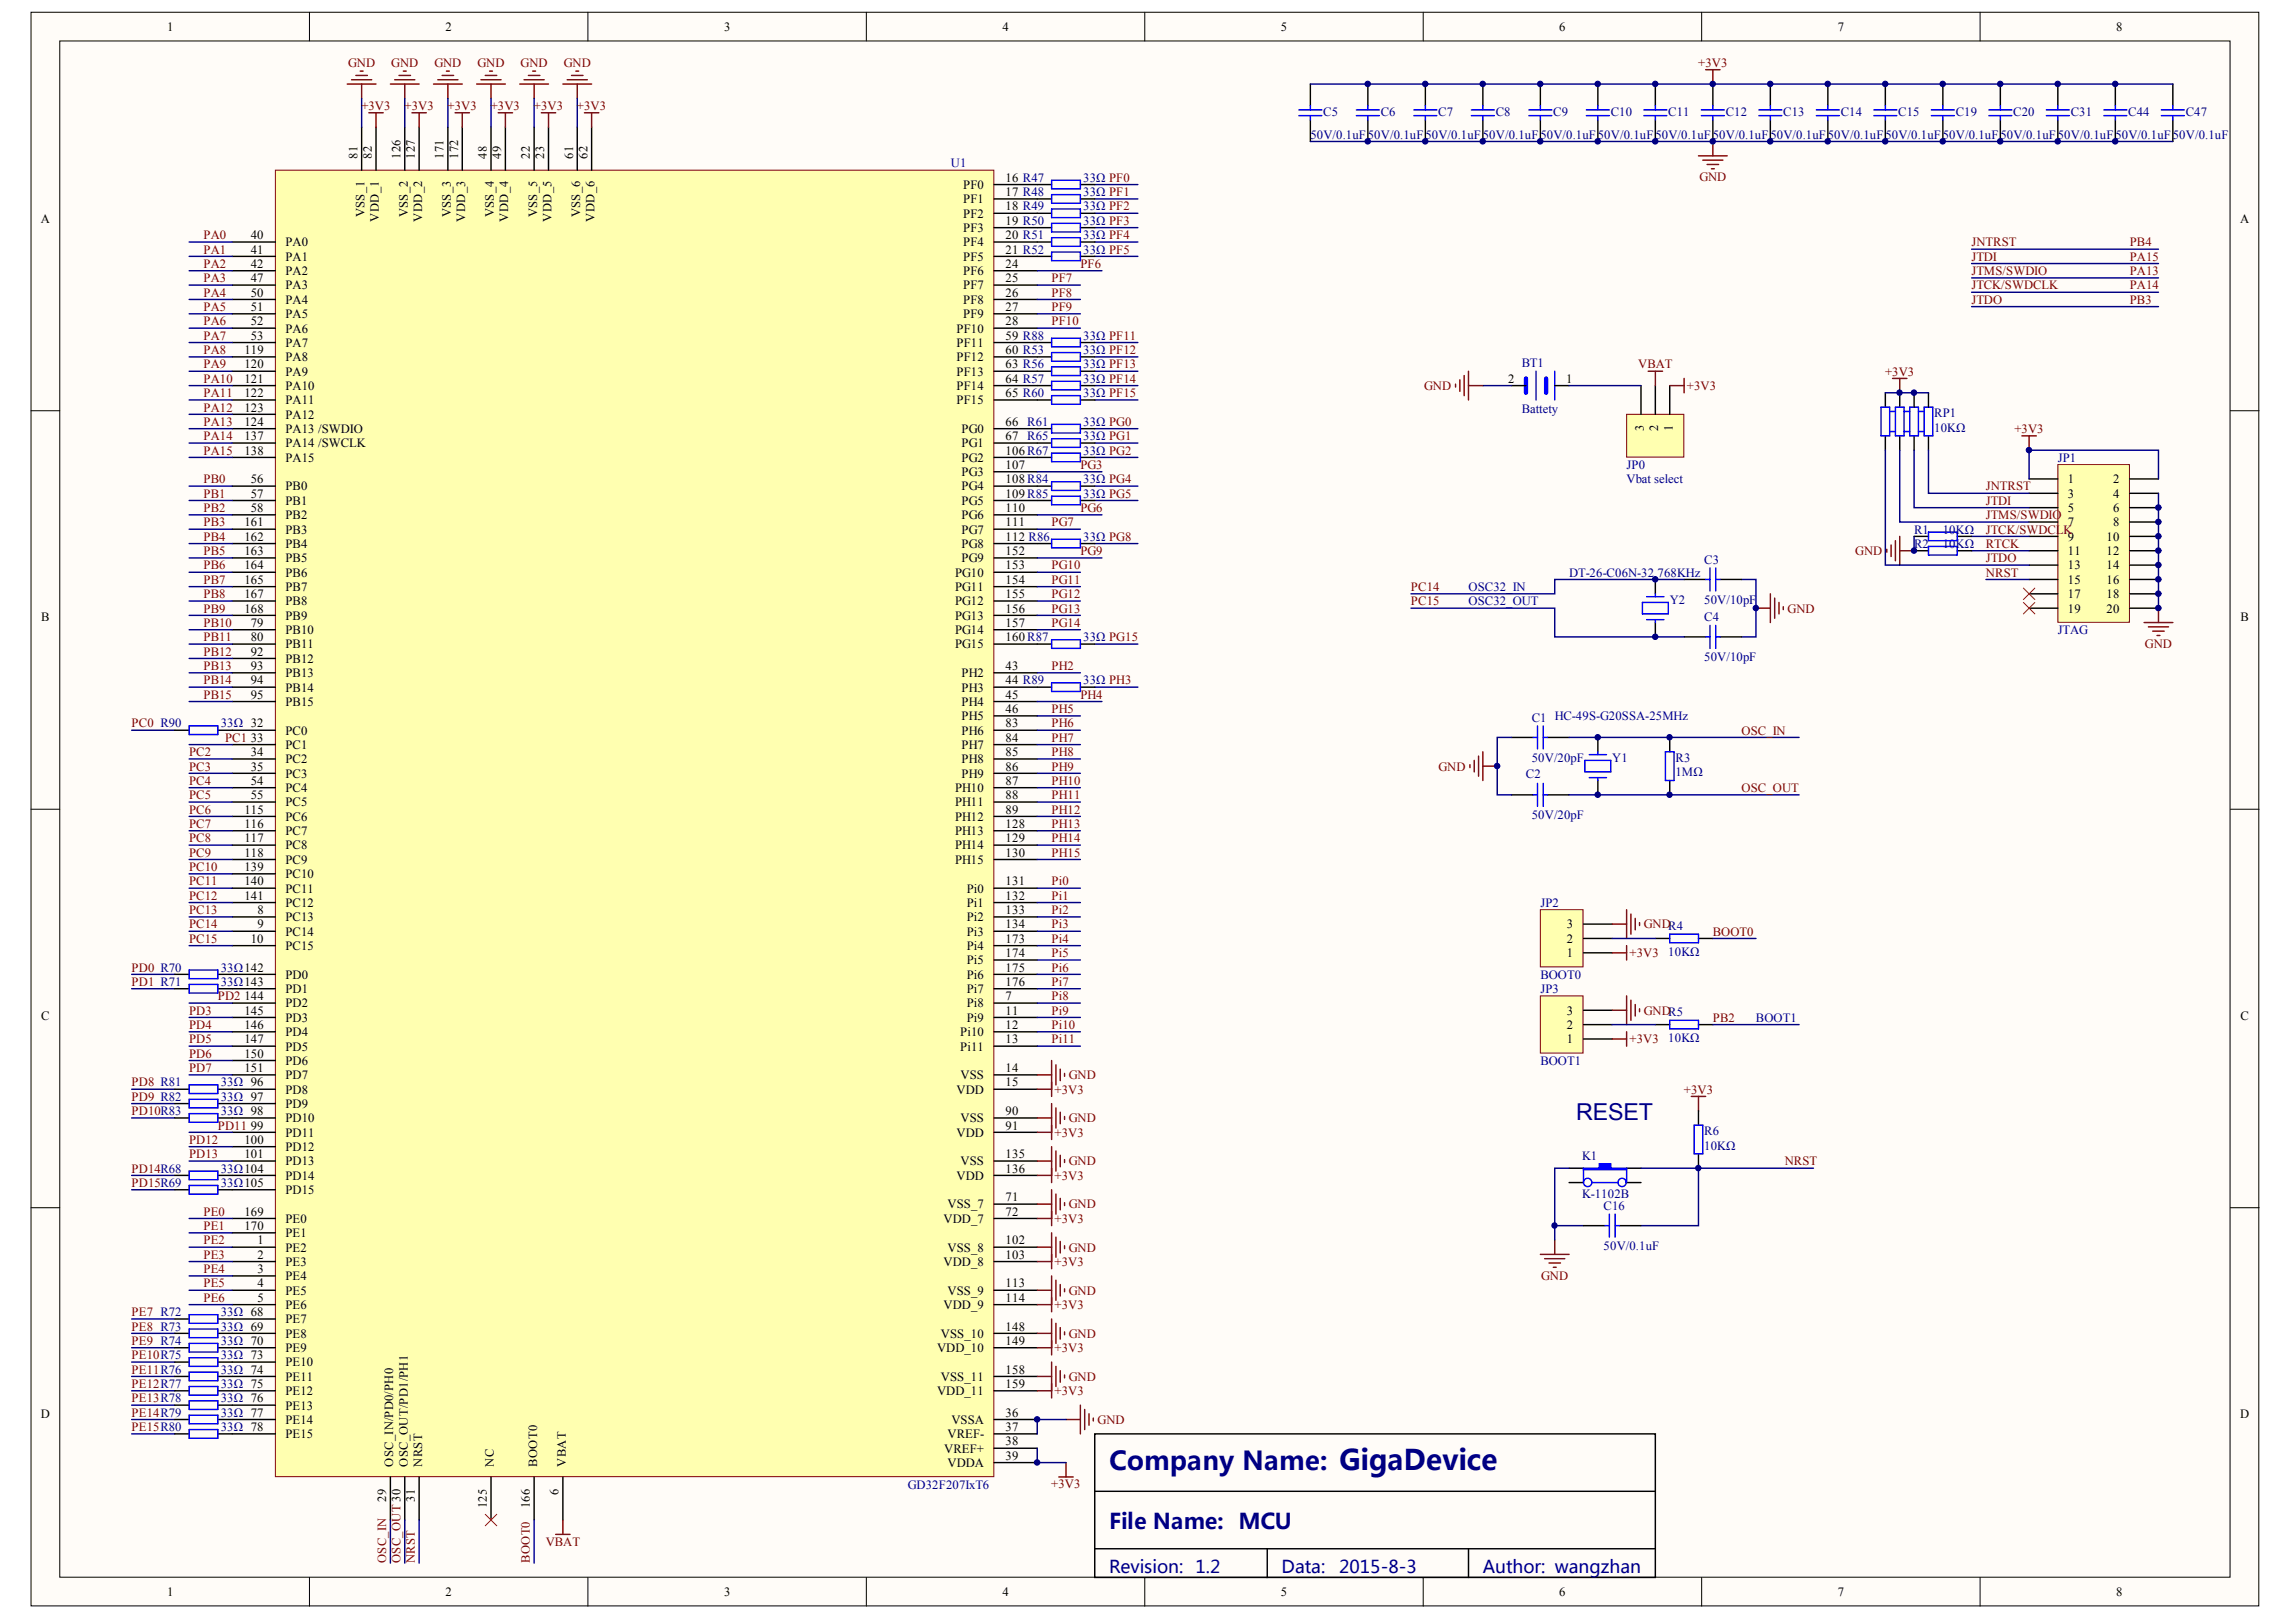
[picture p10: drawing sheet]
<svg xmlns="http://www.w3.org/2000/svg" width="297mm" height="210mm" viewBox="0 0 297 210" stroke-linecap="round" stroke-linejoin="round" font-family="sans-serif">
<defs><g id="words">
<text font-size="3.4" fill="#000080" x="143.5" y="190.2">Company Name: GigaDevice</text>
<text font-size="3" fill="#000080" x="203.9" y="145">RESET</text>
<text font-size="2.8" fill="#000080" x="143.5" y="197.8">File Name: MCU</text>
<g font-size="2.3" fill="#000080">
<text x="143.5" y="203.6">Revision: 1.2</text>
<text x="165.8" y="203.6">Data:</text>
<text x="173.2" y="203.6">2015-8-3</text>
<text x="191.8" y="203.6">Author: wangzhan</text>
</g>
<g font-size="1.6">
<text x="21.6" y="4">1</text>
<text x="57.6" y="4">2</text>
<text x="93.7" y="4">3</text>
<text x="129.7" y="4">4</text>
<text x="165.7" y="4">5</text>
<text x="201.7" y="4">6</text>
<text x="237.8" y="4">7</text>
<text x="273.8" y="4">8</text>
<text x="46.2" y="20.5" transform="rotate(-90 46.2 20.5)">81</text>
<text x="48.1" y="20.5" transform="rotate(-90 48.1 20.5)">82</text>
<text x="51.8" y="20.5" transform="rotate(-90 51.8 20.5)">126</text>
<text x="53.7" y="20.5" transform="rotate(-90 53.7 20.5)">127</text>
<text x="57.4" y="20.5" transform="rotate(-90 57.4 20.5)">171</text>
<text x="59.3" y="20.5" transform="rotate(-90 59.3 20.5)">172</text>
<text x="63" y="20.5" transform="rotate(-90 63 20.5)">48</text>
<text x="64.8" y="20.5" transform="rotate(-90 64.8 20.5)">49</text>
<text x="68.6" y="20.5" transform="rotate(-90 68.6 20.5)">22</text>
<text x="70.4" y="20.5" transform="rotate(-90 70.4 20.5)">23</text>
<text x="74.1" y="20.5" transform="rotate(-90 74.1 20.5)">61</text>
<text x="76" y="20.5" transform="rotate(-90 76 20.5)">62</text>
<text x="130.1" y="23.5">16 R47</text>
<text x="5.3" y="28.8">A</text>
<text x="47.2" y="28.1" transform="rotate(-90 47.2 28.1)">VSS_1</text>
<text x="49" y="28.7" transform="rotate(-90 49 28.7)">VDD_1</text>
<text x="52.7" y="28.1" transform="rotate(-90 52.7 28.1)">VSS_2</text>
<text x="54.6" y="28.7" transform="rotate(-90 54.6 28.7)">VDD_2</text>
<text x="58.3" y="28.1" transform="rotate(-90 58.3 28.1)">VSS_3</text>
<text x="60.2" y="28.7" transform="rotate(-90 60.2 28.7)">VDD_3</text>
<text x="63.9" y="28.1" transform="rotate(-90 63.9 28.1)">VSS_4</text>
<text x="65.8" y="28.7" transform="rotate(-90 65.8 28.7)">VDD_4</text>
<text x="69.5" y="28.1" transform="rotate(-90 69.5 28.1)">VSS_5</text>
<text x="71.3" y="28.7" transform="rotate(-90 71.3 28.7)">VDD_5</text>
<text x="75.1" y="28.1" transform="rotate(-90 75.1 28.1)">VSS_6</text>
<text x="76.9" y="28.7" transform="rotate(-90 76.9 28.7)">VDD_6</text>
<text x="124.6" y="24.5">PF0</text>
<text x="124.6" y="26.3">PF1</text>
<text x="124.6" y="28.2">PF2</text>
<text x="130.1" y="25.4">17 R48</text>
<text x="130.1" y="27.2">18 R49</text>
<text x="130.1" y="29.1">19 R50</text>
<text x="289.8" y="28.8">A</text>
<text x="32.4" y="31">40</text>
<text x="32.4" y="32.8">41</text>
<text x="32.4" y="34.7">42</text>
<text x="36.9" y="31.9">PA0</text>
<text x="36.9" y="33.7">PA1</text>
<text x="36.9" y="35.6">PA2</text>
<text x="124.6" y="30">PF3</text>
<text x="124.6" y="31.9">PF4</text>
<text x="124.6" y="33.7">PF5</text>
<text x="124.6" y="35.6">PF6</text>
<text x="130.1" y="31">20 R51</text>
<text x="130.1" y="32.8">21 R52</text>
<text x="130.1" y="34.7">24</text>
<text x="32.4" y="36.5">47</text>
<text x="32.4" y="38.4">50</text>
<text x="32.4" y="40.2">51</text>
<text x="36.9" y="37.5">PA3</text>
<text x="36.9" y="39.3">PA4</text>
<text x="36.9" y="41.2">PA5</text>
<text x="124.6" y="37.5">PF7</text>
<text x="124.6" y="39.3">PF8</text>
<text x="124.6" y="41.2">PF9</text>
<text x="130.1" y="36.5">25</text>
<text x="130.1" y="38.4">26</text>
<text x="130.1" y="40.2">27</text>
<text x="31.6" y="45.8">119</text>
<text x="31.6" y="47.7">120</text>
<text x="32.4" y="42.1">52</text>
<text x="32.4" y="44">53</text>
<text x="36.9" y="43">PA6</text>
<text x="36.9" y="44.9">PA7</text>
<text x="36.9" y="46.7">PA8</text>
<text x="123.8" y="43">PF10</text>
<text x="123.8" y="44.9">PF11</text>
<text x="123.8" y="46.7">PF12</text>
<text x="130.1" y="42.1">28</text>
<text x="130.1" y="44">59 R88</text>
<text x="130.1" y="45.8">60 R53</text>
<text x="130.1" y="47.7">63 R56</text>
<text x="31.6" y="49.5">121</text>
<text x="31.6" y="51.4">122</text>
<text x="31.6" y="53.3">123</text>
<text x="36.9" y="48.6">PA9</text>
<text x="36.9" y="50.5">PA10</text>
<text x="36.9" y="52.3">PA11</text>
<text x="123.8" y="48.6">PF13</text>
<text x="123.8" y="50.5">PF14</text>
<text x="123.8" y="52.3">PF15</text>
<text x="130.1" y="49.5">64 R57</text>
<text x="130.1" y="51.4">65 R60</text>
<text x="195.1" y="49.5">2</text>
<text x="202.6" y="49.5">1</text>
<text x="31.6" y="55.1">124</text>
<text x="31.6" y="57">137</text>
<text x="31.6" y="58.8">138</text>
<text x="36.9" y="54.2">PA12</text>
<text x="36.9" y="56">PA13 /SWDIO</text>
<text x="36.9" y="57.9">PA14 /SWCLK</text>
<text x="36.9" y="59.8">PA15</text>
<text x="124.4" y="56">PG0</text>
<text x="124.4" y="57.9">PG1</text>
<text x="124.4" y="59.8">PG2</text>
<text x="130.1" y="55.1">66 R61</text>
<text x="130.1" y="57">67 R65</text>
<text x="130.1" y="58.8">106 R67</text>
<text x="212.7" y="55.8" transform="rotate(-90 212.7 55.8)">3</text>
<text x="214.5" y="55.8" transform="rotate(-90 214.5 55.8)">2</text>
<text x="216.4" y="55.8" transform="rotate(-90 216.4 55.8)">1</text>
<text x="32.4" y="62.5">56</text>
<text x="32.4" y="64.4">57</text>
<text x="36.9" y="63.5">PB0</text>
<text x="36.9" y="65.3">PB1</text>
<text x="124.4" y="61.6">PG3</text>
<text x="124.4" y="63.5">PG4</text>
<text x="124.4" y="65.3">PG5</text>
<text x="130.1" y="60.7">107</text>
<text x="130.1" y="62.5">108 R84</text>
<text x="130.1" y="64.4">109 R85</text>
<text x="267.5" y="62.5">1</text>
<text x="267.5" y="64.4">3</text>
<text x="273.4" y="62.5">2</text>
<text x="273.4" y="64.4">4</text>
<text x="31.6" y="68.1">161</text>
<text x="31.6" y="70">162</text>
<text x="31.6" y="71.8">163</text>
<text x="32.4" y="66.3">58</text>
<text x="36.9" y="67.2">PB2</text>
<text x="36.9" y="69">PB3</text>
<text x="36.9" y="70.9">PB4</text>
<text x="124.4" y="67.2">PG6</text>
<text x="124.4" y="69">PG7</text>
<text x="124.4" y="70.9">PG8</text>
<text x="130.1" y="66.3">110</text>
<text x="130.1" y="68.1">111</text>
<text x="130.1" y="70">112 R86</text>
<text x="130.1" y="71.8">152</text>
<text x="267.5" y="66.3">5</text>
<text x="267.5" y="68.1">7</text>
<text x="267.5" y="70">9</text>
<text x="267.5" y="71.8">11</text>
<text x="272.5" y="70">10</text>
<text x="272.5" y="71.8">12</text>
<text x="273.4" y="66.3">6</text>
<text x="273.4" y="68.1">8</text>
<text x="31.6" y="73.7">164</text>
<text x="31.6" y="75.6">165</text>
<text x="31.6" y="77.4">167</text>
<text x="36.9" y="72.8">PB5</text>
<text x="36.9" y="74.6">PB6</text>
<text x="36.9" y="76.5">PB7</text>
<text x="123.6" y="74.6">PG10</text>
<text x="123.6" y="76.5">PG11</text>
<text x="124.4" y="72.8">PG9</text>
<text x="130.1" y="73.7">153</text>
<text x="130.1" y="75.6">154</text>
<text x="130.1" y="77.4">155</text>
<text x="267.5" y="73.7">13</text>
<text x="267.5" y="75.6">15</text>
<text x="267.5" y="77.4">17</text>
<text x="272.5" y="73.7">14</text>
<text x="272.5" y="75.6">16</text>
<text x="272.5" y="77.4">18</text>
<text x="5.3" y="80.4">B</text>
<text x="31.6" y="79.3">168</text>
<text x="32.4" y="81.1">79</text>
<text x="32.4" y="83">80</text>
<text x="36.9" y="82.1">PB10</text>
<text x="36.9" y="83.9">PB11</text>
<text x="36.9" y="78.3">PB8</text>
<text x="36.9" y="80.2">PB9</text>
<text x="123.6" y="78.3">PG12</text>
<text x="123.6" y="80.2">PG13</text>
<text x="123.6" y="82.1">PG14</text>
<text x="123.6" y="83.9">PG15</text>
<text x="130.1" y="79.3">156</text>
<text x="130.1" y="81.1">157</text>
<text x="130.1" y="83">160 R87</text>
<text x="267.5" y="79.3">19</text>
<text x="272.5" y="79.3">20</text>
<text x="289.9" y="80.4">B</text>
<text x="32.4" y="84.8">92</text>
<text x="32.4" y="86.7">93</text>
<text x="32.4" y="88.6">94</text>
<text x="36.9" y="85.8">PB12</text>
<text x="36.9" y="87.6">PB13</text>
<text x="36.9" y="89.5">PB14</text>
<text x="124.4" y="87.6">PH2</text>
<text x="124.4" y="89.5">PH3</text>
<text x="130.1" y="86.7">43</text>
<text x="130.1" y="88.6">44 R89</text>
<text x="32.4" y="96">33</text>
<text x="32.4" y="90.4">95</text>
<text x="36.9" y="95.1">PC0</text>
<text x="36.9" y="91.3">PB15</text>
<text x="124.4" y="91.3">PH4</text>
<text x="124.4" y="93.2">PH5</text>
<text x="124.4" y="95.1">PH6</text>
<text x="130.1" y="90.4">45</text>
<text x="130.1" y="92.3">46</text>
<text x="130.1" y="94.1">83</text>
<text x="130.1" y="96">84</text>
<text x="32.4" y="97.9">34</text>
<text x="32.4" y="99.7">35</text>
<text x="32.4" y="101.6">54</text>
<text x="36.9" y="96.9">PC1</text>
<text x="36.9" y="98.8">PC2</text>
<text x="36.9" y="100.6">PC3</text>
<text x="124.4" y="96.9">PH7</text>
<text x="124.4" y="98.8">PH8</text>
<text x="124.4" y="100.6">PH9</text>
<text x="130.1" y="97.9">85</text>
<text x="130.1" y="99.7">86</text>
<text x="130.1" y="101.6">87</text>
<text x="31.6" y="105.3">115</text>
<text x="31.6" y="107.1">116</text>
<text x="32.4" y="103.4">55</text>
<text x="36.9" y="102.5">PC4</text>
<text x="36.9" y="104.4">PC5</text>
<text x="36.9" y="106.2">PC6</text>
<text x="123.6" y="102.5">PH10</text>
<text x="123.6" y="104.4">PH11</text>
<text x="123.6" y="106.2">PH12</text>
<text x="130.1" y="103.4">88</text>
<text x="130.1" y="105.3">89</text>
<text x="130.1" y="107.1">128</text>
<text x="31.6" y="109">117</text>
<text x="31.6" y="110.9">118</text>
<text x="31.6" y="112.7">139</text>
<text x="36.9" y="108.1">PC7</text>
<text x="36.9" y="109.9">PC8</text>
<text x="36.9" y="111.8">PC9</text>
<text x="36.9" y="113.6">PC10</text>
<text x="123.6" y="108.1">PH13</text>
<text x="123.6" y="109.9">PH14</text>
<text x="123.6" y="111.8">PH15</text>
<text x="130.1" y="109">129</text>
<text x="130.1" y="110.9">130</text>
<text x="31.6" y="114.6">140</text>
<text x="31.6" y="116.4">141</text>
<text x="33.3" y="118.3">8</text>
<text x="36.9" y="119.2">PC13</text>
<text x="36.9" y="115.5">PC11</text>
<text x="36.9" y="117.4">PC12</text>
<text x="125.1" y="115.5">Pi0</text>
<text x="125.1" y="117.4">Pi1</text>
<text x="125.1" y="119.2">Pi2</text>
<text x="130.1" y="114.6">131</text>
<text x="130.1" y="116.4">132</text>
<text x="130.1" y="118.3">133</text>
<text x="32.4" y="122">10</text>
<text x="33.3" y="120.2">9</text>
<text x="36.9" y="121.1">PC14</text>
<text x="36.9" y="122.9">PC15</text>
<text x="125.1" y="121.1">Pi3</text>
<text x="125.1" y="122.9">Pi4</text>
<text x="125.1" y="124.8">Pi5</text>
<text x="130.1" y="120.2">134</text>
<text x="130.1" y="122">173</text>
<text x="130.1" y="123.9">174</text>
<text x="130.1" y="125.7">175</text>
<text x="202.7" y="123.9">1</text>
<text x="202.7" y="122">2</text>
<text x="202.7" y="120.2">3</text>
<text x="5.3" y="132">C</text>
<text x="31.6" y="129.4">144</text>
<text x="31.6" y="131.3">145</text>
<text x="36.9" y="126.7">PD0</text>
<text x="36.9" y="128.5">PD1</text>
<text x="36.9" y="130.4">PD2</text>
<text x="125.1" y="126.7">Pi6</text>
<text x="125.1" y="128.5">Pi7</text>
<text x="125.1" y="130.4">Pi8</text>
<text x="130.1" y="127.6">176</text>
<text x="130.1" y="129.4">7</text>
<text x="130.1" y="131.3">11</text>
<text x="202.7" y="131.3">3</text>
<text x="289.9" y="132">C</text>
<text x="31.6" y="133.2">146</text>
<text x="31.6" y="135">147</text>
<text x="31.6" y="136.9">150</text>
<text x="36.9" y="132.2">PD3</text>
<text x="36.9" y="134.1">PD4</text>
<text x="36.9" y="135.9">PD5</text>
<text x="36.9" y="137.8">PD6</text>
<text x="124.2" y="134.1">Pi10</text>
<text x="124.2" y="135.9">Pi11</text>
<text x="125.1" y="132.2">Pi9</text>
<text x="130.1" y="133.2">12</text>
<text x="130.1" y="135">13</text>
<text x="202.7" y="135">1</text>
<text x="202.7" y="133.2">2</text>
<text x="31.6" y="138.7">151</text>
<text x="36.9" y="141.5">PD8</text>
<text x="36.9" y="143.4">PD9</text>
<text x="36.9" y="139.7">PD7</text>
<text x="123.8" y="141.5">VDD</text>
<text x="124.3" y="139.7">VSS</text>
<text x="130.1" y="138.7">14</text>
<text x="130.1" y="140.6">15</text>
<text x="31.6" y="148">100</text>
<text x="31.6" y="149.9">101</text>
<text x="32.4" y="146.2">99</text>
<text x="36.9" y="145.2">PD10</text>
<text x="36.9" y="147.1">PD11</text>
<text x="36.9" y="149">PD12</text>
<text x="123.8" y="147.1">VDD</text>
<text x="124.3" y="145.2">VSS</text>
<text x="130.1" y="144.3">90</text>
<text x="130.1" y="146.2">91</text>
<text x="130.1" y="149.9">135</text>
<text x="36.9" y="150.8">PD13</text>
<text x="36.9" y="152.7">PD14</text>
<text x="36.9" y="154.5">PD15</text>
<text x="123.8" y="152.7">VDD</text>
<text x="124.3" y="150.8">VSS</text>
<text x="130.1" y="155.5">71</text>
<text x="130.1" y="151.7">136</text>
<text x="31.6" y="157.3">169</text>
<text x="31.6" y="159.2">170</text>
<text x="33.3" y="161">1</text>
<text x="36.9" y="162">PE2</text>
<text x="36.9" y="158.2">PE0</text>
<text x="36.9" y="160.1">PE1</text>
<text x="122.1" y="158.2">VDD_7</text>
<text x="122.6" y="156.4">VSS_7</text>
<text x="122.6" y="162">VSS_8</text>
<text x="130.1" y="157.3">72</text>
<text x="130.1" y="161">102</text>
<text x="33.3" y="162.9">2</text>
<text x="33.3" y="164.8">3</text>
<text x="33.3" y="166.6">4</text>
<text x="36.9" y="163.8">PE3</text>
<text x="36.9" y="165.7">PE4</text>
<text x="36.9" y="167.5">PE5</text>
<text x="122.1" y="163.8">VDD_8</text>
<text x="122.6" y="167.5">VSS_9</text>
<text x="130.1" y="162.9">103</text>
<text x="130.1" y="166.6">113</text>
<text x="33.3" y="168.5">5</text>
<text x="36.9" y="169.4">PE6</text>
<text x="36.9" y="171.3">PE7</text>
<text x="36.9" y="173.1">PE8</text>
<text x="121.7" y="173.1">VSS_10</text>
<text x="122.1" y="169.4">VDD_9</text>
<text x="130.1" y="168.5">114</text>
<text x="130.1" y="172.2">148</text>
<text x="36.9" y="175">PE9</text>
<text x="36.9" y="176.8">PE10</text>
<text x="36.9" y="178.7">PE11</text>
<text x="121.2" y="175">VDD_10</text>
<text x="121.7" y="178.7">VSS_11</text>
<text x="130.1" y="174">149</text>
<text x="130.1" y="177.8">158</text>
<text x="130.1" y="179.6">159</text>
<text x="5.3" y="183.5">D</text>
<text x="36.9" y="180.5">PE12</text>
<text x="36.9" y="182.4">PE13</text>
<text x="36.9" y="184.3">PE14</text>
<text x="121.2" y="180.5">VDD_11</text>
<text x="123.1" y="184.3">VSSA</text>
<text x="130.1" y="183.3">36</text>
<text x="130.1" y="185.2">37</text>
<text x="289.8" y="183.5">D</text>
<text x="36.9" y="186.1">PE15</text>
<text x="50.9" y="189.8" transform="rotate(-90 50.9 189.8)">OSC_IN/PD0/PH0</text>
<text x="52.7" y="189.8" transform="rotate(-90 52.7 189.8)">OSC_OUT/PD1/PH1</text>
<text x="54.6" y="189.8" transform="rotate(-90 54.6 189.8)">NRST</text>
<text x="63.9" y="189.8" transform="rotate(-90 63.9 189.8)">NC</text>
<text x="69.5" y="189.8" transform="rotate(-90 69.5 189.8)">BOOT0</text>
<text x="73.2" y="189.8" transform="rotate(-90 73.2 189.8)">VBAT</text>
<text x="122.2" y="188">VREF+</text>
<text x="122.6" y="186.1">VREF-</text>
<text x="122.6" y="189.8">VDDA</text>
<text x="130.1" y="188.9">39</text>
<text x="130.1" y="187.1">38</text>
<text x="50" y="194.3" transform="rotate(-90 50 194.3)">29</text>
<text x="53.7" y="194.3" transform="rotate(-90 53.7 194.3)">31</text>
<text x="63" y="195.1" transform="rotate(-90 63 195.1)">125</text>
<text x="68.6" y="195.1" transform="rotate(-90 68.6 195.1)">166</text>
<text x="72.3" y="193.5" transform="rotate(-90 72.3 193.5)">6</text>
<text x="21.6" y="206.5">1</text>
<text x="57.6" y="206.5">2</text>
<text x="93.7" y="206.5">3</text>
<text x="129.7" y="206.5">4</text>
<text x="165.7" y="206.5">5</text>
<text x="201.7" y="206.5">6</text>
<text x="237.8" y="206.5">7</text>
<text x="273.8" y="206.5">8</text>
</g>
<g font-size="1.6" fill="#800000">
<text x="45" y="8.7">GND</text>
<text x="50.6" y="8.7">GND</text>
<text x="56.2" y="8.7">GND</text>
<text x="61.8" y="8.7">GND</text>
<text x="67.4" y="8.7">GND</text>
<text x="72.9" y="8.7">GND</text>
<text x="219.7" y="8.7">+3V3</text>
<text x="46.7" y="14.2">+3V3</text>
<text x="52.3" y="14.2">+3V3</text>
<text x="57.9" y="14.2">+3V3</text>
<text x="63.5" y="14.2">+3V3</text>
<text x="69.1" y="14.2">+3V3</text>
<text x="74.6" y="14.2">+3V3</text>
<text x="219.8" y="23.5">GND</text>
<text x="26.3" y="31">PA0</text>
<text x="26.3" y="32.8">PA1</text>
<text x="26.3" y="34.7">PA2</text>
<text x="139.8" y="34.7">PF6</text>
<text x="255.1" y="31.9">JNTRST</text>
<text x="255.1" y="33.7">JTDI</text>
<text x="255.1" y="35.6">JTMS/SWDIO</text>
<text x="275.5" y="31.9">PB4</text>
<text x="275.5" y="33.7">PA15</text>
<text x="275.5" y="35.6">PA13</text>
<text x="26.3" y="38.4">PA4</text>
<text x="26.3" y="40.2">PA5</text>
<text x="26.3" y="36.5">PA3</text>
<text x="136.1" y="36.5">PF7</text>
<text x="136.1" y="40.2">PF9</text>
<text x="136.1" y="38.4">PF8</text>
<text x="255.1" y="37.5">JTCK/SWDCLK</text>
<text x="255.1" y="39.3">JTDO</text>
<text x="275.5" y="37.5">PA14</text>
<text x="275.5" y="39.3">PB3</text>
<text x="26.3" y="42.1">PA6</text>
<text x="26.3" y="44">PA7</text>
<text x="26.3" y="47.7">PA9</text>
<text x="26.3" y="45.8">PA8</text>
<text x="136.1" y="42.1">PF10</text>
<text x="211.9" y="47.7">VBAT</text>
<text x="26.3" y="51.4">PA11</text>
<text x="26.3" y="53.3">PA12</text>
<text x="26.3" y="49.5">PA10</text>
<text x="184.2" y="50.5">GND</text>
<text x="218.2" y="50.5">+3V3</text>
<text x="243.9" y="48.6">+3V3</text>
<text x="26.3" y="58.8">PA15</text>
<text x="26.3" y="55.1">PA13</text>
<text x="26.3" y="57">PA14</text>
<text x="260.6" y="56">+3V3</text>
<text x="26.3" y="64.4">PB1</text>
<text x="26.3" y="62.5">PB0</text>
<text x="139.8" y="60.7">PG3</text>
<text x="256.9" y="63.5">JNTRST</text>
<text x="256.9" y="65.3">JTDI</text>
<text x="26.3" y="71.8">PB5</text>
<text x="26.3" y="66.3">PB2</text>
<text x="26.3" y="68.1">PB3</text>
<text x="26.3" y="70">PB4</text>
<text x="136.1" y="68.1">PG7</text>
<text x="139.8" y="66.3">PG6</text>
<text x="139.8" y="71.8">PG9</text>
<text x="240" y="71.8">GND</text>
<text x="256.9" y="67.2">JTMS/SWDIO</text>
<text x="256.9" y="69">JTCK/SWDCLK</text>
<text x="256.9" y="70.9">RTCK</text>
<text x="26.3" y="73.7">PB6</text>
<text x="26.3" y="75.6">PB7</text>
<text x="26.3" y="77.4">PB8</text>
<text x="136.1" y="75.6">PG11</text>
<text x="136.1" y="73.7">PG10</text>
<text x="136.1" y="77.4">PG12</text>
<text x="182.5" y="76.5">PC14</text>
<text x="256.9" y="74.6">NRST</text>
<text x="256.9" y="72.8">JTDO</text>
<text x="26.3" y="81.1">PB10</text>
<text x="26.3" y="83">PB11</text>
<text x="26.3" y="79.3">PB9</text>
<text x="136.1" y="81.1">PG14</text>
<text x="136.1" y="79.3">PG13</text>
<text x="182.5" y="78.3">PC15</text>
<text x="231.3" y="79.3">GND</text>
<text x="277.5" y="83.9">GND</text>
<text x="26.3" y="84.8">PB12</text>
<text x="26.3" y="86.7">PB13</text>
<text x="26.3" y="88.6">PB14</text>
<text x="136.1" y="86.7">PH2</text>
<text x="17" y="94.1">PC0 R90</text>
<text x="26.3" y="90.4">PB15</text>
<text x="29.1" y="96">PC1</text>
<text x="136.1" y="92.3">PH5</text>
<text x="136.1" y="94.1">PH6</text>
<text x="136.1" y="96">PH7</text>
<text x="139.8" y="90.4">PH4</text>
<text x="225.3" y="95.1">OSC_IN</text>
<text x="24.5" y="101.6">PC4</text>
<text x="24.5" y="99.7">PC3</text>
<text x="24.5" y="97.9">PC2</text>
<text x="136.1" y="97.9">PH8</text>
<text x="136.1" y="99.7">PH9</text>
<text x="136.1" y="101.6">PH10</text>
<text x="186.1" y="99.7">GND</text>
<text x="24.5" y="103.4">PC5</text>
<text x="24.5" y="105.3">PC6</text>
<text x="24.5" y="107.1">PC7</text>
<text x="136.1" y="103.4">PH11</text>
<text x="136.1" y="105.3">PH12</text>
<text x="136.1" y="107.1">PH13</text>
<text x="225.3" y="102.5">OSC_OUT</text>
<text x="24.5" y="109">PC8</text>
<text x="24.5" y="110.9">PC9</text>
<text x="24.5" y="112.7">PC10</text>
<text x="136.1" y="109">PH14</text>
<text x="136.1" y="110.9">PH15</text>
<text x="24.5" y="116.4">PC12</text>
<text x="24.5" y="118.3">PC13</text>
<text x="24.5" y="114.6">PC11</text>
<text x="136.1" y="114.6">Pi0</text>
<text x="136.1" y="116.4">Pi1</text>
<text x="136.1" y="118.3">Pi2</text>
<text x="17" y="125.7">PD0 R70</text>
<text x="24.5" y="120.2">PC14</text>
<text x="24.5" y="122">PC15</text>
<text x="136.1" y="120.2">Pi3</text>
<text x="136.1" y="122">Pi4</text>
<text x="136.1" y="123.9">Pi5</text>
<text x="136.1" y="125.7">Pi6</text>
<text x="210.8" y="123.9">+3V3</text>
<text x="212.7" y="120.2">GNDR4</text>
<text x="221.6" y="121.1">BOOT0</text>
<text x="17" y="127.6">PD1 R71</text>
<text x="24.5" y="131.3">PD3</text>
<text x="28.2" y="129.4">PD2</text>
<text x="136.1" y="127.6">Pi7</text>
<text x="136.1" y="129.4">Pi8</text>
<text x="136.1" y="131.3">Pi9</text>
<text x="212.7" y="131.3">GNDR5</text>
<text x="24.5" y="133.2">PD4</text>
<text x="24.5" y="135">PD5</text>
<text x="24.5" y="136.9">PD6</text>
<text x="136.1" y="133.2">Pi10</text>
<text x="136.1" y="135">Pi11</text>
<text x="210.8" y="135">+3V3</text>
<text x="221.6" y="132.2">PB2</text>
<text x="17" y="140.6">PD8 R81</text>
<text x="17" y="142.5">PD9 R82</text>
<text x="24.5" y="138.7">PD7</text>
<text x="136.4" y="141.5">+3V3</text>
<text x="138.3" y="139.7">GND</text>
<text x="217.8" y="141.5">+3V3</text>
<text x="17" y="144.3">PD10R83</text>
<text x="24.5" y="148">PD12</text>
<text x="24.5" y="149.9">PD13</text>
<text x="28.2" y="146.2">PD11</text>
<text x="136.4" y="147.1">+3V3</text>
<text x="138.3" y="145.2">GND</text>
<text x="17" y="151.7">PD14R68</text>
<text x="17" y="153.6">PD15R69</text>
<text x="136.4" y="152.7">+3V3</text>
<text x="138.3" y="150.8">GND</text>
<text x="230.9" y="150.8">NRST</text>
<text x="26.3" y="157.3">PE0</text>
<text x="26.3" y="159.2">PE1</text>
<text x="26.3" y="161">PE2</text>
<text x="136.4" y="158.2">+3V3</text>
<text x="138.3" y="156.4">GND</text>
<text x="138.3" y="162">GND</text>
<text x="26.3" y="162.9">PE3</text>
<text x="26.3" y="164.8">PE4</text>
<text x="26.3" y="166.6">PE5</text>
<text x="136.4" y="163.8">+3V3</text>
<text x="138.3" y="167.5">GND</text>
<text x="199.4" y="165.6">GND</text>
<text x="17" y="170.3">PE7 R72</text>
<text x="17" y="172.2">PE8 R73</text>
<text x="26.3" y="168.5">PE6</text>
<text x="136.4" y="169.4">+3V3</text>
<text x="138.3" y="173.1">GND</text>
<text x="17" y="174">PE9 R74</text>
<text x="17" y="177.8">PE11R76</text>
<text x="17" y="175.9">PE10R75</text>
<text x="17" y="179.6">PE12R77</text>
<text x="136.4" y="175">+3V3</text>
<text x="138.3" y="178.7">GND</text>
<text x="17" y="183.3">PE14R79</text>
<text x="17" y="185.2">PE15R80</text>
<text x="17" y="181.5">PE13R78</text>
<text x="136.4" y="180.5">+3V3</text>
<text x="142" y="184.3">GND</text>
<text x="136" y="192.6">+3V3</text>
<text x="50" y="202.3" transform="rotate(-90 50 202.3)">OSC_IN</text>
<text x="51.8" y="202.3" transform="rotate(-90 51.8 202.3)">OSC_OUT 30</text>
<text x="53.7" y="202.3" transform="rotate(-90 53.7 202.3)">NRST</text>
<text x="68.6" y="202.3" transform="rotate(-90 68.6 202.3)">BOOT0</text>
<text x="70.6" y="200">VBAT</text>
</g>
<g font-size="1.6" fill="#000080">
<text x="169.5" y="17.9">50V/0.1uF</text>
<text x="171.2" y="15">C5</text>
<text x="177" y="17.9">50V/0.1uF50V/0.1uF50V/0.1uF50V/0.1uF50V/0.1uF</text>
<text x="178.6" y="15">C6</text>
<text x="186.1" y="15">C7</text>
<text x="193.5" y="15">C8</text>
<text x="201" y="15">C9</text>
<text x="208.4" y="15">C10</text>
<text x="214.2" y="17.9">50V/0.1uF50V/0.1uF</text>
<text x="215.8" y="15">C11</text>
<text x="223.3" y="15">C12</text>
<text x="229" y="17.9">50V/0.1uF</text>
<text x="230.7" y="15">C13</text>
<text x="236.5" y="17.9">50V/0.1uF</text>
<text x="238.1" y="15">C14</text>
<text x="243.9" y="17.9">50V/0.1uF</text>
<text x="245.6" y="15">C15</text>
<text x="251.4" y="17.9">50V/0.1uF</text>
<text x="253" y="15">C19</text>
<text x="258.8" y="17.9">50V/0.1uF</text>
<text x="260.5" y="15">C20</text>
<text x="266.2" y="17.9">50V/0.1uF</text>
<text x="267.9" y="15">C31</text>
<text x="273.7" y="17.9">50V/0.1uF</text>
<text x="275.3" y="15">C44</text>
<text x="281.1" y="17.9">50V/0.1uF</text>
<text x="282.8" y="15">C47</text>
<text x="123" y="21.7">U1</text>
<text x="140.1" y="23.5">33Ω PF0</text>
<text x="140.1" y="25.4">33Ω PF1</text>
<text x="140.1" y="29.1">33Ω PF3</text>
<text x="140.1" y="27.2">33Ω PF2</text>
<text x="140.1" y="32.8">33Ω PF5</text>
<text x="140.1" y="31">33Ω PF4</text>
<text x="140.1" y="45.8">33Ω PF12</text>
<text x="140.1" y="47.7">33Ω PF13</text>
<text x="140.1" y="44">33Ω PF11</text>
<text x="196.9" y="47.5">BT1</text>
<text x="140.1" y="51.4">33Ω PF15</text>
<text x="140.1" y="49.5">33Ω PF14</text>
<text x="196.9" y="53.4">Battety</text>
<text x="250.2" y="54">RP1</text>
<text x="140.1" y="58.8">33Ω PG2</text>
<text x="140.1" y="57">33Ω PG1</text>
<text x="140.1" y="55.1">33Ω PG0</text>
<text x="250.2" y="55.9">10KΩ</text>
<text x="266.2" y="59.8">JP1</text>
<text x="140.1" y="62.5">33Ω PG4</text>
<text x="140.1" y="64.4">33Ω PG5</text>
<text x="210.4" y="60.7">JP0</text>
<text x="210.4" y="62.5">Vbat select</text>
<text x="140.1" y="70">33Ω PG8</text>
<text x="247.6" y="70.9">R2</text>
<text x="247.6" y="69">R1</text>
<text x="251.4" y="70.9">10KΩ</text>
<text x="251.4" y="69">10KΩ</text>
<text x="190" y="76.5">OSC32_IN</text>
<text x="203" y="74.6">DT-26-C06N-32.768KHz</text>
<text x="220.5" y="73">C3</text>
<text x="140.1" y="83">33Ω PG15</text>
<text x="190" y="78.3">OSC32_OUT</text>
<text x="216" y="78.2">Y2</text>
<text x="220.5" y="78.2">50V/10pF</text>
<text x="220.5" y="80.4">C4</text>
<text x="266.2" y="82.1">JTAG</text>
<text x="140.1" y="88.6">33Ω PH3</text>
<text x="220.5" y="85.6">50V/10pF</text>
<text x="28.6" y="94.1">33Ω 32</text>
<text x="198.2" y="93.4">C1 HC-49S-G20SSA-25MHz</text>
<text x="197.4" y="100.6">C2</text>
<text x="198.2" y="98.6">50V/20pF</text>
<text x="208.6" y="98.6">Y1</text>
<text x="216.8" y="98.6">R3</text>
<text x="216.8" y="100.5">1MΩ</text>
<text x="198.2" y="106">50V/20pF</text>
<text x="199.3" y="117.4">JP2</text>
<text x="28.6" y="125.7">33Ω142</text>
<text x="215.8" y="123.7">10KΩ</text>
<text x="28.6" y="127.6">33Ω143</text>
<text x="199.3" y="126.7">BOOT0</text>
<text x="199.3" y="128.5">JP3</text>
<text x="199.3" y="137.8">BOOT1</text>
<text x="215.8" y="134.8">10KΩ</text>
<text x="227.2" y="132.2">BOOT1</text>
<text x="28.6" y="140.6">33Ω 96</text>
<text x="28.6" y="142.5">33Ω 97</text>
<text x="28.6" y="144.3">33Ω 98</text>
<text x="220.5" y="146.9">R6</text>
<text x="220.5" y="148.8">10KΩ</text>
<text x="28.6" y="153.6">33Ω105</text>
<text x="28.6" y="151.7">33Ω104</text>
<text x="204.7" y="150.1">K1</text>
<text x="204.7" y="155.1">K-1102B</text>
<text x="207.5" y="156.6">C16</text>
<text x="207.5" y="161.8">50V/0.1uF</text>
<text x="28.6" y="172.2">33Ω 69</text>
<text x="28.6" y="170.3">33Ω 68</text>
<text x="28.6" y="179.6">33Ω 75</text>
<text x="28.6" y="177.8">33Ω 74</text>
<text x="28.6" y="175.9">33Ω 73</text>
<text x="28.6" y="174">33Ω 70</text>
<text x="28.6" y="185.2">33Ω 78</text>
<text x="28.6" y="183.3">33Ω 77</text>
<text x="28.6" y="181.5">33Ω 76</text>
<text x="117.5" y="192.6">GD32F207IxT6</text>
</g>
</g></defs>
<g fill="#fffcf8" stroke="#000" stroke-width=".13">
<path d="M4 1.6h288.2v206.2h-288.2z"/>
<path d="M7.7 5.3h280.8v198.8h-280.8z"/>
</g>
<g fill="none" stroke="#000" stroke-width=".13">
<path d="M40 1.6v3.7M76.1 1.6v3.7M112.1 1.6v3.7M148.1 1.6v3.7M184.1 1.6v3.7M220.1 1.6v3.7M256.2 1.6v3.7M4 53.2h3.7M288.5 53.2h3.8M4 104.7h3.7M288.5 104.7h3.8M4 156.3h3.7"/>
<path d="M288.5 156.3h3.8M40 204.1v3.8M76.1 204.1v3.8M112.1 204.1v3.8M148.1 204.1v3.8M184.1 204.1v3.8M220.1 204.1v3.8M256.2 204.1v3.8"/>
</g>
<g fill="none" stroke="#000" stroke-width=".19">
<path d="M195.6 95.4h2.7M200.2 95.4h2.8M206.7 95.4v1.9M195.6 102.9h2.7M200.2 102.9h2.8M206.7 101v1.9M214.2 121.4h1.8M219.7 121.4h1.9M203 151.2h1.9M203 153h1.9M204.9 158.6h2.7M209.5 158.6h2.8"/>
<path d="M210.4 151.2h1.9M210.4 153h1.9M219.7 143.7v1.9M219.7 149.3v1.9M141.6 185.6h72.6v18.5h-72.6zM141.6 193h72.6M141.6 200.4h72.6M163.9 200.4v3.7M190 200.4v3.7"/>
</g>
<g fill="none" stroke="#00f" stroke-width=".19">
<path d="M198.3 95.4h.6M198.9 93.9v3M199.7 95.4h.5M199.7 93.9v3M205 98.4h3.4v1.5h-3.4zM205.6 97.7h2.2M206.7 97.3v.4M198.3 102.9h.6M198.9 101.4v2.9M199.7 101.4v2.9M199.7 102.9h.5M205.6 100.6h2.2"/>
<path d="M206.7 100.6v.4M216 120.9h3.7v1.1h-3.7zM204.9 151.2v1.8M206 153h3.3M207.6 158.6h.6M208.2 157.1v3M209 158.6h.5M209 157.1v3M210.4 151.2v1.8M219.2 145.6h1.1v3.7h-1.1z"/>
<circle cx="205.4" cy="153" r=".54"/>
<circle cx="209.8" cy="153" r=".53"/>
</g>
<path d="M195.6 95.4h-1.9v7.5h1.9M201.1 158.6h3.8M203 151.2h-1.9v9.3M219.7 151.2v7.4h-7.4" fill="none" stroke="#000080" stroke-width=".19"/>
<path d="M190.2 99v.3M190.7 98.4v1.5M191.3 97.8v2.6M191.8 97.3v3.7M191.8 99.1h1.9M218.8 141.9h1.9M219.7 141.9v1.8M199.3 162.3h3.7M199.8 162.9h2.6M200.4 163.4h1.5M201 164h.3M201.1 160.5v1.8" fill="none" stroke="#800000" stroke-width=".19"/>
<path d="M204.9 151.2h2v-.6h1.5v.6h2v.2h-5.5z" fill-rule="evenodd" fill="#00f" stroke="#00f" stroke-width=".19"/>
<path d="M199.3 117.7h5.5v7.4h-5.5z" fill="#ffffb0" stroke="#800000" stroke-width=".13"/>
<path d="M204.9 119.6h3.7M204.9 123.3h3.7M204.9 121.4h3.7M214.2 132.6h1.8M219.7 132.6h1.9" fill="none" stroke="#000" stroke-width=".19"/>
<path d="M208.6 119.6h1.8M210.4 117.7v3.7M211 118.3v2.6M211.6 118.8v1.5M212.1 119.4v.4" fill="none" stroke="#800000" stroke-width=".19"/>
<path d="M208.6 121.4h5.6M221.6 121.4h5.6" fill="none" stroke="#000080" stroke-width=".19"/>
<path d="M216 132h3.7v1.2h-3.7z" fill="none" stroke="#00f" stroke-width=".19"/>
<path d="M199.3 128.9h5.5v7.4h-5.5z" fill="#ffffb0" stroke="#800000" stroke-width=".13"/>
<path d="M214.2 75v1.8M217.9 75h2.8M222.5 75h2.8M214.2 80.6v1.8M217.9 82.4h2.8M222.5 82.4h2.8M204.9 134.5h3.7M204.9 132.6h3.7M204.9 130.7h3.7" fill="none" stroke="#000" stroke-width=".19"/>
<path d="M227.2 78.7h1.8M229 76.8v3.8M229.6 77.4v2.6M230.2 78v1.4M230.7 78.5v.4M208.6 130.7h1.8M210.4 128.9v3.7M211 129.4v2.6M211.6 130v1.5M212.1 130.6v.3" fill="none" stroke="#800000" stroke-width=".19"/>
<path d="M225.3 75h1.9v7.4h-1.9M208.6 132.6h5.6" fill="none" stroke="#000080" stroke-width=".19"/>
<g fill="none" stroke="#00f" stroke-width=".19">
<path d="M212.5 78h3.3v1.4h-3.3zM213 77.2h2.3M214.2 76.8v.4M220.7 75h.5M221.2 73.5v3M222 75h.5M222 73.5v3M213 80.2h2.3M214.2 80.2v.4M220.7 82.4h.5M221.2 80.9v3M222 80.9v3"/>
<path d="M222 82.4h.5"/>
</g>
<path d="M266.2 60.1h9.3v20.4h-9.3z" fill="#ffffb0" stroke="#800000" stroke-width=".13"/>
<g fill="none" stroke="#000" stroke-width=".19">
<path d="M243.9 50.8v1.9M243.9 56.4v1.9M245.8 50.8v1.9M245.8 56.4v1.9M247.6 50.8v1.9M247.6 56.4v1.9M249.5 50.8v1.9M249.5 56.4v1.9M247.6 69.4h1.9M247.6 71.3h1.9M253.2 69.4h1.9M253.2 71.3h1.9"/>
<path d="M262.5 62h3.7M262.5 63.8h3.7M262.5 65.7h3.7M262.5 67.6h3.7M262.5 69.4h3.7M262.5 71.3h3.7M262.5 73.1h3.7M262.5 75h3.7M262.5 76.8h3.7M262.5 78.7h3.7M275.5 62h3.7M275.5 63.8h3.7"/>
<path d="M275.5 65.7h3.7M275.5 67.6h3.7M275.5 69.4h3.7M275.5 71.3h3.7M275.5 73.1h3.7M275.5 75h3.7M275.5 76.8h3.7M275.5 78.7h3.7M216 95.4v1.9M216 101v1.9"/>
</g>
<g fill="none" stroke="#800000" stroke-width=".19">
<path d="M244.8 49h1.9M245.8 49v1.8M261.6 56.4h1.8M262.5 56.4v1.9M244.1 71.1v.4M244.7 70.5v1.5M245.2 70v2.6M245.8 69.4v3.7M245.8 71.3h1.8M279.2 78.7v1.9M277.4 80.6h3.7M277.9 81.1h2.6"/>
<path d="M278.5 81.7h1.5M279.1 82.2h.3M208.6 134.5h1.8M208.6 123.3h1.8M210.4 122.4v1.8M210.4 133.5v1.9"/>
</g>
<g fill="none" stroke="#000080" stroke-width=".19">
<path d="M255.1 32.2h24.1M255.1 34.1h24.1M255.1 36h24.1M255.1 37.8h24.1M255.1 39.7h24.1M243.9 58.3v14.8h18.6M243.9 50.8h5.6M245.8 58.3v9.3h16.7M247.6 58.3v7.4h14.9M249.5 58.3v5.5h13M247.6 69.4v1.9M255.1 69.4h7.4"/>
<path d="M255.1 71.3h7.4M256.9 75h5.6M262.5 62v-3.7h16.7v3.7M279.2 63.8v14.9M203 95.4h29.8M203 102.9h29.8M212.3 151.2h22.3"/>
</g>
<g fill="none" stroke="#00f" stroke-width=".19">
<path d="M243.4 52.7h1.1v3.7h-1.1zM244.5 55.8h.7M244.5 53.2h.7M245.2 52.7h1.1v3.7h-1.1zM246.3 55.8h.8M246.3 53.2h.8M247.1 52.7h1.1v3.7h-1.1zM248.2 55.8h.7M248.2 53.2h.7M248.9 52.7h1.1v3.7h-1.1zM249.5 68.9h3.7v1.1h-3.7zM249.5 70.7h3.7v1.1h-3.7z"/>
<path d="M215.5 97.3h1.1v3.7h-1.1z"/>
</g>
<path d="M261.8 76.1l1.5 1.5M261.8 78l1.5 1.4M263.3 76.1l-1.5 1.5M263.3 78l-1.5 1.4" fill="none" stroke="#f00" stroke-width=".13"/>
<path d="M210.4 53.6h7.4v5.6h-7.4z" fill="#ffffb0" stroke="#800000" stroke-width=".13"/>
<path d="M195.6 49.9h1.8M201.1 49.9h1.9M212.3 49.9v3.7M214.2 49.9v3.7M216 49.9v3.7" fill="none" stroke="#000" stroke-width=".19"/>
<path d="M188.3 49.7v.4M188.9 49.2v1.4M189.4 48.6v2.6M190 48v3.8M190 49.9h1.8M213.2 48h1.9M214.2 48v1.9M216 49.9h1.9M217.9 49v1.8" fill="none" stroke="#800000" stroke-width=".19"/>
<path d="M198.7 48v3.8M201.1 48v3.8" fill="none" stroke="#00f" stroke-width=".19"/>
<path d="M197.4 49v1.8M200 49v1.8" fill="none" stroke="#00f" stroke-width=".56"/>
<path d="M191.8 49.9h3.8M203 49.9h9.3" fill="none" stroke="#000080" stroke-width=".19"/>
<path d="M35.6 22h93v169.1h-93z" fill="#ffffb0" stroke="#800000" stroke-width=".13"/>
<g fill="none" stroke="#000" stroke-width=".19">
<path d="M46.8 16.5v5.5M48.6 16.5v5.5M52.4 16.5v5.5M54.2 16.5v5.5M57.9 16.5v5.5M59.8 16.5v5.5M63.5 16.5v5.5M65.4 16.5v5.5M69.1 16.5v5.5M71 16.5v5.5M74.7 16.5v5.5M76.5 16.5v5.5"/>
<path d="M169.5 10.9v2.8M169.5 15.5v2.8M177 10.9v2.8M177 15.5v2.8M184.4 10.9v2.8M184.4 15.5v2.8M191.8 10.9v2.8M191.8 15.5v2.8M199.3 10.9v2.8M199.3 15.5v2.8M206.7 10.9v2.8M206.7 15.5v2.8"/>
<path d="M214.2 10.9v2.8M214.2 15.5v2.8M221.6 10.9v2.8M221.6 15.5v2.8M229 10.9v2.8M229 15.5v2.8M236.5 10.9v2.8M236.5 15.5v2.8M243.9 10.9v2.8M243.9 15.5v2.8M251.4 10.9v2.8M251.4 15.5v2.8"/>
<path d="M258.8 10.9v2.8M258.8 15.5v2.8M266.2 10.9v2.8M266.2 15.5v2.8M273.7 10.9v2.8M273.7 15.5v2.8M281.1 10.9v2.8M281.1 15.5v2.8M30 31.3h5.6M30 33.2h5.6M30 35h5.6M30 36.9h5.6"/>
<path d="M30 38.8h5.6M128.6 23.9h7.5M128.6 25.7h7.5M128.6 27.6h7.5M128.6 29.5h7.5M128.6 31.3h7.5M128.6 33.2h7.5M128.6 35h5.6M128.6 36.9h5.6M128.6 38.8h5.6M139.8 23.9h1.8M139.8 25.7h1.8"/>
<path d="M139.8 27.6h1.8M139.8 29.5h1.8M139.8 31.3h1.8M139.8 33.2h1.8M30 40.6h5.6M30 42.5h5.6M30 44.3h5.6M30 46.2h5.6M30 48h5.6M30 49.9h5.6M30 51.8h5.6M30 55.5h5.6"/>
<path d="M30 57.3h5.6M30 59.2h5.6M30 53.6h5.6M128.6 40.6h5.6M128.6 42.5h5.6M128.6 44.3h7.5M128.6 46.2h7.5M128.6 48h7.5M128.6 49.9h7.5M128.6 51.8h7.5M128.6 55.5h7.5M128.6 57.3h7.5"/>
<path d="M128.6 59.2h7.5M139.8 44.3h1.8M139.8 46.2h1.8M139.8 48h1.8M139.8 49.9h1.8M139.8 51.8h1.8M139.8 55.5h1.8M139.8 57.3h1.8M139.8 59.2h1.8M30 62.9h5.6M30 64.8h5.6M30 66.6h5.6"/>
<path d="M30 68.5h5.6M30 70.3h5.6M30 72.2h5.6M30 74.1h5.6M30 75.9h5.6M30 77.8h5.6M30 79.6h5.6M128.6 62.9h7.5M128.6 64.8h7.5M128.6 66.6h5.6M128.6 61.1h5.6M128.6 68.5h5.6"/>
<path d="M128.6 70.3h7.5M128.6 72.2h5.6M128.6 74.1h5.6M128.6 75.9h5.6M128.6 77.8h5.6M128.6 79.6h5.6M139.8 62.9h1.8M139.8 64.8h1.8M139.8 70.3h1.8M22.6 94.5h1.9M28.2 94.5h7.4M30 96.4h5.6"/>
<path d="M30 98.2h5.6M30 81.5h5.6M30 83.4h5.6M30 85.2h5.6M30 87.1h5.6M30 88.9h5.6M30 90.8h5.6M128.6 94.5h5.6M128.6 96.4h5.6M128.6 98.2h5.6M128.6 81.5h5.6M128.6 83.4h7.5"/>
<path d="M128.6 87.1h5.6M128.6 88.9h7.5M128.6 90.8h5.6M128.6 92.6h5.6M139.8 83.4h1.8M139.8 88.9h1.8M30 118.7h5.6M30 100.1h5.6M30 101.9h5.6M30 103.8h5.6M30 105.7h5.6M30 107.5h5.6"/>
<path d="M30 109.4h5.6M30 111.2h5.6M30 113.1h5.6M30 114.9h5.6M30 116.8h5.6M128.6 118.7h5.6M128.6 100.1h5.6M128.6 101.9h5.6M128.6 103.8h5.6M128.6 105.7h5.6M128.6 107.5h5.6M128.6 109.4h5.6"/>
<path d="M128.6 111.2h5.6M128.6 114.9h5.6M128.6 116.8h5.6M22.6 126.1h1.9M22.6 128h1.9M28.2 126.1h7.4M28.2 128h7.4M30 120.5h5.6M30 122.4h5.6M30 129.8h5.6M30 131.7h5.6M30 133.5h5.6"/>
<path d="M30 135.4h5.6M30 137.2h5.6M30 139.1h5.6M128.6 120.5h5.6M128.6 122.4h5.6M128.6 126.1h5.6M128.6 128h5.6M128.6 129.8h5.6M128.6 131.7h5.6M128.6 133.5h5.6M128.6 135.4h5.6M128.6 139.1h5.6"/>
<path d="M128.6 124.2h5.6M22.6 141h1.9M22.6 142.8h1.9M22.6 144.7h1.9M22.6 152.1h1.9M22.6 154h1.9M28.2 141h7.4M28.2 142.8h7.4M28.2 144.7h7.4M28.2 152.1h7.4M28.2 154h7.4M30 157.7h5.6"/>
<path d="M30 146.5h5.6M30 148.4h5.6M30 150.2h5.6M30 159.5h5.6M128.6 155.8h5.6M128.6 157.7h5.6M128.6 141h5.6M128.6 144.7h5.6M128.6 146.5h5.6M128.6 150.2h5.6M128.6 152.1h5.6M22.6 170.7h1.9"/>
<path d="M22.6 172.5h1.9M22.6 174.4h1.9M22.6 176.3h1.9M22.6 178.1h1.9M22.6 180h1.9M28.2 170.7h7.4M28.2 172.5h7.4M28.2 174.4h7.4M28.2 176.3h7.4M28.2 178.1h7.4M28.2 180h7.4M30 161.4h5.6"/>
<path d="M30 163.3h5.6M30 165.1h5.6M30 167h5.6M30 168.8h5.6M128.6 161.4h5.6M128.6 163.3h5.6M128.6 167h5.6M128.6 168.8h5.6M128.6 172.5h5.6M128.6 174.4h5.6M128.6 178.1h5.6M128.6 180h5.6"/>
<path d="M22.6 183.7h1.9M22.6 185.6h1.9M22.6 181.8h1.9M28.2 183.7h7.4M28.2 185.6h7.4M28.2 181.8h7.4M50.5 191.1v5.6M52.4 191.1v5.6M54.2 191.1v5.6M63.5 191.1v5.6M69.1 191.1v5.6M72.8 191.1v5.6"/>
<path d="M128.6 183.7h5.6M128.6 185.6h5.6M128.6 189.3h5.6M128.6 187.4h5.6"/>
</g>
<g fill="none" stroke="#000080" stroke-width=".19">
<path d="M46.8 12.7v3.8M52.4 12.7v3.8M57.9 12.7v3.8M63.5 12.7v3.8M69.1 12.7v3.8M74.7 12.7v3.8M169.5 10.9h111.6M169.5 18.3h111.6M24.5 31.3h5.5M24.5 33.2h5.5M24.5 35h5.5M24.5 36.9h5.5"/>
<path d="M24.5 38.8h5.5M134.2 35h8.4M134.2 36.9h5.6M134.2 38.8h5.6M141.6 31.3h5.6M141.6 33.2h5.6M141.6 23.9h5.6M141.6 25.7h5.6M141.6 27.6h5.6M141.6 29.5h5.6M24.5 40.6h5.5M24.5 42.5h5.5"/>
<path d="M24.5 44.3h5.5M24.5 46.2h5.5M24.5 48h5.5M24.5 49.9h5.5M24.5 51.8h5.5M24.5 53.6h5.5M24.5 55.5h5.5M24.5 57.3h5.5M24.5 59.2h5.5M134.2 40.6h5.6M134.2 42.5h5.6M141.6 44.3h5.6"/>
<path d="M141.6 46.2h5.6M141.6 48h5.6M141.6 49.9h5.6M141.6 51.8h5.6M141.6 55.5h5.6M141.6 57.3h5.6M141.6 59.2h5.6M24.5 62.9h5.5M24.5 64.8h5.5M24.5 66.6h5.5M24.5 68.5h5.5M24.5 70.3h5.5"/>
<path d="M24.5 72.2h5.5M24.5 74.1h5.5M24.5 75.9h5.5M24.5 77.8h5.5M24.5 79.6h5.5M134.2 66.6h8.4M134.2 68.5h5.6M134.2 72.2h8.4M134.2 74.1h5.6M134.2 75.9h5.6M134.2 77.8h5.6M134.2 79.6h5.6"/>
<path d="M134.2 61.1h8.4M141.6 62.9h5.6M141.6 64.8h5.6M141.6 70.3h5.6M182.5 78.7h18.6v3.7h16.8M217.9 75h-16.8v1.8h-18.6M17 94.5h5.6M24.5 81.5h5.5M24.5 83.4h5.5M24.5 85.2h5.5M24.5 87.1h5.5M24.5 98.2h5.5"/>
<path d="M24.5 88.9h5.5M24.5 90.8h5.5M24.5 96.4h5.5M134.2 81.5h5.6M134.2 87.1h5.6M134.2 94.5h5.6M134.2 98.2h5.6M134.2 90.8h8.4M134.2 92.6h5.6M134.2 96.4h5.6M141.6 83.4h5.6M141.6 88.9h5.6"/>
<path d="M24.5 109.4h5.5M24.5 111.2h5.5M24.5 113.1h5.5M24.5 114.9h5.5M24.5 116.8h5.5M24.5 118.7h5.5M24.5 100.1h5.5M24.5 101.9h5.5M24.5 103.8h5.5M24.5 105.7h5.5M24.5 107.5h5.5M134.2 109.4h5.6"/>
<path d="M134.2 111.2h5.6M134.2 114.9h5.6M134.2 116.8h5.6M134.2 118.7h5.6M134.2 100.1h5.6M134.2 101.9h5.6M134.2 103.8h5.6M134.2 105.7h5.6M134.2 107.5h5.6M17 126.1h5.6M17 128h5.6M24.5 129.8h5.5"/>
<path d="M24.5 131.7h5.5M24.5 133.5h5.5M24.5 135.4h5.5M24.5 137.2h5.5M24.5 139.1h5.5M24.5 120.5h5.5M24.5 122.4h5.5M134.2 126.1h5.6M134.2 128h5.6M134.2 129.8h5.6M134.2 131.7h5.6M134.2 133.5h5.6"/>
<path d="M134.2 135.4h5.6M134.2 120.5h5.6M134.2 122.4h5.6M134.2 124.2h5.6M221.6 132.6h11.2M17 141h5.6M17 142.8h5.6M17 144.7h5.6M17 152.1h5.6M17 154h5.6M24.5 146.5h5.5M24.5 148.4h5.5"/>
<path d="M24.5 150.2h5.5M24.5 157.7h5.5M24.5 159.5h5.5M17 170.7h5.6M17 172.5h5.6M17 174.4h5.6M17 176.3h5.6M17 178.1h5.6M17 180h5.6M24.5 161.4h5.5M24.5 163.3h5.5M24.5 165.1h5.5"/>
<path d="M24.5 167h5.5M24.5 168.8h5.5M17 181.8h5.6M17 183.7h5.6M17 185.6h5.6M50.5 196.7v5.6M52.4 196.7v5.6M54.2 196.7v5.6M69.1 196.7v5.6M134.2 187.4v1.9h3.7M137.9 183.7h-3.7v1.9"/>
</g>
<g fill="none" stroke="#800000" stroke-width=".19">
<path d="M44.9 10.9h3.7M45.5 10.3h2.6M46 9.8h1.5M46.6 9.2h.4M46.8 10.9v1.8M47.7 14.6h1.9M48.6 14.6v1.9M50.5 10.9h3.7M51.1 10.3h2.6M51.6 9.8h1.5M52.2 9.2h.4M52.4 10.9v1.8"/>
<path d="M53.3 14.6h1.9M54.2 14.6v1.9M56.1 10.9h3.7M56.6 10.3h2.6M57.2 9.8h1.5M57.8 9.2h.3M57.9 10.9v1.8M58.9 14.6h1.8M59.8 14.6v1.9M61.7 10.9h3.7M62.2 10.3h2.6M62.8 9.8h1.5"/>
<path d="M63.3 9.2h.4M63.5 10.9v1.8M64.5 14.6h1.8M65.4 14.6v1.9M67.2 10.9h3.8M67.8 10.3h2.6M68.4 9.8h1.4M68.9 9.2h.4M69.1 10.9v1.8M70 14.6h1.9M71 14.6v1.9M72.8 10.9h3.7"/>
<path d="M73.4 10.3h2.6M73.9 9.8h1.5M74.5 9.2h.4M74.7 10.9v1.8M75.6 14.6h1.9M76.5 14.6v1.9M220.7 9h1.8M221.6 9v1.9M221.6 18.3v1.9M219.7 20.2h3.8M220.3 20.7h2.6M220.9 21.3h1.4"/>
<path d="M221.4 21.8h.4M134.2 139.1h1.9M136.1 137.2v4.7M136.6 137.8v2.6M137.2 138.4v1.4M137.7 138.9v.4M134.2 155.8h1.9M134.2 144.7h1.9M134.2 150.2h1.9M134.2 141h1.9M134.2 146.5h1.9M134.2 152.1h1.9"/>
<path d="M134.2 157.7h1.9M136.1 142.8v4.7M136.1 148.4v4.6M136.1 154v4.6M136.1 159.5v4.7M136.6 143.4v2.6M136.6 148.9v2.7M136.6 154.5v2.6M137.2 143.9v1.5M137.2 149.5v1.5M137.2 155.1v1.5M137.7 144.5v.4"/>
<path d="M137.7 150.1v.3M137.7 155.6v.4M134.2 161.4h1.9M134.2 167h1.9M134.2 172.5h1.9M134.2 178.1h1.9M134.2 163.3h1.9M134.2 168.8h1.9M134.2 174.4h1.9M134.2 180h1.9M136.1 165.1v4.7M136.1 170.7v4.6"/>
<path d="M136.1 176.3v4.6M136.6 160.1v2.6M136.6 165.7v2.6M136.6 171.2v2.7M136.6 176.8v2.6M137.2 160.7v1.4M137.2 166.2v1.5M137.2 171.8v1.5M137.2 177.4v1.5M137.7 161.2v.4M137.7 166.8v.4M137.7 172.4v.3"/>
<path d="M137.7 177.9v.4M71.9 198.6h1.9M72.8 196.7v1.9M137 191.1h1.8M137.9 189.3v1.8M137.9 183.7h1.9M139.8 181.8v3.8M140.3 182.4v2.6M140.9 183v1.4M141.4 183.5v.4"/>
</g>
<path d="M62.8 196l1.5 1.5M64.3 196l-1.5 1.5" fill="none" stroke="#f00" stroke-width=".13"/>
<g fill="none" stroke="#00f" stroke-width=".19">
<path d="M168 14.2h3M168 15h3M169.5 13.7v.5M169.5 15v.5M175.5 14.2h3M175.5 15h3M177 13.7v.5M177 15v.5M182.9 14.2h3M182.9 15h3M184.4 13.7v.5M184.4 15v.5"/>
<path d="M190.4 14.2h2.9M190.4 15h2.9M191.8 13.7v.5M191.8 15v.5M197.8 14.2h3M197.8 15h3M199.3 13.7v.5M199.3 15v.5M205.2 14.2h3M205.2 15h3M206.7 13.7v.5M206.7 15v.5"/>
<path d="M212.7 14.2h2.9M212.7 15h2.9M214.2 13.7v.5M214.2 15v.5M220.1 14.2h3M220.1 15h3M221.6 13.7v.5M221.6 15v.5M227.5 14.2h3M227.5 15h3M229 13.7v.5M229 15v.5"/>
<path d="M235 14.2h3M235 15h3M236.5 13.7v.5M236.5 15v.5M242.4 14.2h3M242.4 15h3M243.9 13.7v.5M243.9 15v.5M249.9 14.2h2.9M249.9 15h2.9M251.4 13.7v.5M251.4 15v.5"/>
<path d="M257.3 14.2h3M257.3 15h3M258.8 13.7v.5M258.8 15v.5M264.7 14.2h3M264.7 15h3M266.2 13.7v.5M266.2 15v.5M272.2 14.2h3M272.2 15h3M273.7 13.7v.5M273.7 15v.5"/>
<path d="M279.6 14.2h3M279.6 15h3M281.1 13.7v.5M281.1 15v.5M136.1 23.3h3.7v1.1h-3.7zM136.1 25.2h3.7v1.1h-3.7zM136.1 27h3.7v1.2h-3.7zM136.1 28.9h3.7v1.1h-3.7zM136.1 30.8h3.7v1.1h-3.7zM136.1 32.6h3.7v1.1h-3.7zM136.1 43.8h3.7v1.1h-3.7zM136.1 45.6h3.7v1.1h-3.7z"/>
<path d="M136.1 47.5h3.7v1.1h-3.7zM136.1 49.3h3.7v1.2h-3.7zM136.1 51.2h3.7v1.1h-3.7zM136.1 54.9h3.7v1.1h-3.7zM136.1 56.8h3.7v1.1h-3.7zM136.1 58.6h3.7v1.2h-3.7zM136.1 62.4h3.7v1.1h-3.7zM136.1 64.2h3.7v1.1h-3.7zM136.1 69.8h3.7v1.1h-3.7zM24.5 93.9h3.7v1.2h-3.7zM136.1 82.8h3.7v1.1h-3.7zM136.1 88.4h3.7v1.1h-3.7z"/>
<path d="M24.5 125.5h3.7v1.1h-3.7zM24.5 127.4h3.7v1.1h-3.7zM24.5 140.4h3.7v1.1h-3.7zM24.5 142.3h3.7v1.1h-3.7zM24.5 144.1h3.7v1.1h-3.7zM24.5 151.6h3.7v1.1h-3.7zM24.5 153.4h3.7v1.1h-3.7zM24.5 170.1h3.7v1.1h-3.7zM24.5 172h3.7v1.1h-3.7zM24.5 173.9h3.7v1.1h-3.7zM24.5 175.7h3.7v1.1h-3.7zM24.5 177.6h3.7v1.1h-3.7z"/>
<path d="M24.5 179.4h3.7v1.1h-3.7zM24.5 181.3h3.7v1.1h-3.7zM24.5 183.1h3.7v1.2h-3.7zM24.5 185h3.7v1.1h-3.7z"/>
</g>
<g fill="#000080" stroke="#000080" stroke-width=".13">
<circle cx="134.2" cy="189.3" r=".35"/>
<circle cx="134.2" cy="183.7" r=".35"/>
<circle cx="176.9" cy="18.3" r=".35"/>
<circle cx="176.9" cy="10.9" r=".35"/>
<circle cx="184.4" cy="18.3" r=".35"/>
<circle cx="184.4" cy="10.9" r=".35"/>
<circle cx="191.8" cy="18.3" r=".35"/>
<circle cx="191.8" cy="10.9" r=".35"/>
<circle cx="193.7" cy="99.1" r=".35"/>
<circle cx="199.3" cy="18.3" r=".35"/>
<circle cx="199.3" cy="10.9" r=".35"/>
<circle cx="201.1" cy="158.6" r=".35"/>
<circle cx="206.7" cy="102.8" r=".35"/>
<circle cx="206.7" cy="95.4" r=".35"/>
<circle cx="206.7" cy="18.3" r=".35"/>
<circle cx="206.7" cy="10.9" r=".35"/>
<circle cx="214.1" cy="82.4" r=".35"/>
<circle cx="214.1" cy="75" r=".35"/>
<circle cx="214.1" cy="18.3" r=".35"/>
<circle cx="214.1" cy="10.9" r=".35"/>
<circle cx="216" cy="102.8" r=".35"/>
<circle cx="216" cy="95.4" r=".35"/>
<circle cx="219.7" cy="151.2" r=".35"/>
<circle cx="221.6" cy="18.3" r=".35"/>
<circle cx="221.6" cy="10.9" r=".35"/>
<circle cx="227.2" cy="78.7" r=".35"/>
<circle cx="229" cy="18.3" r=".35"/>
<circle cx="229" cy="10.9" r=".35"/>
<circle cx="236.5" cy="18.3" r=".35"/>
<circle cx="236.5" cy="10.9" r=".35"/>
<circle cx="243.9" cy="18.3" r=".35"/>
<circle cx="243.9" cy="10.9" r=".35"/>
<circle cx="245.7" cy="50.8" r=".35"/>
<circle cx="247.6" cy="71.3" r=".35"/>
<circle cx="247.6" cy="50.8" r=".35"/>
<circle cx="251.3" cy="18.3" r=".35"/>
<circle cx="251.3" cy="10.9" r=".35"/>
<circle cx="258.8" cy="18.3" r=".35"/>
<circle cx="258.8" cy="10.9" r=".35"/>
<circle cx="262.5" cy="58.2" r=".35"/>
<circle cx="266.2" cy="18.3" r=".35"/>
<circle cx="266.2" cy="10.9" r=".35"/>
<circle cx="273.6" cy="18.3" r=".35"/>
<circle cx="273.6" cy="10.9" r=".35"/>
<circle cx="279.2" cy="78.7" r=".35"/>
<circle cx="279.2" cy="76.8" r=".35"/>
<circle cx="279.2" cy="75" r=".35"/>
<circle cx="279.2" cy="73.1" r=".35"/>
<circle cx="279.2" cy="71.3" r=".35"/>
<circle cx="279.2" cy="69.4" r=".35"/>
<circle cx="279.2" cy="67.5" r=".35"/>
<circle cx="279.2" cy="65.7" r=".35"/>
</g>
<use href="#words"/>
</svg>
